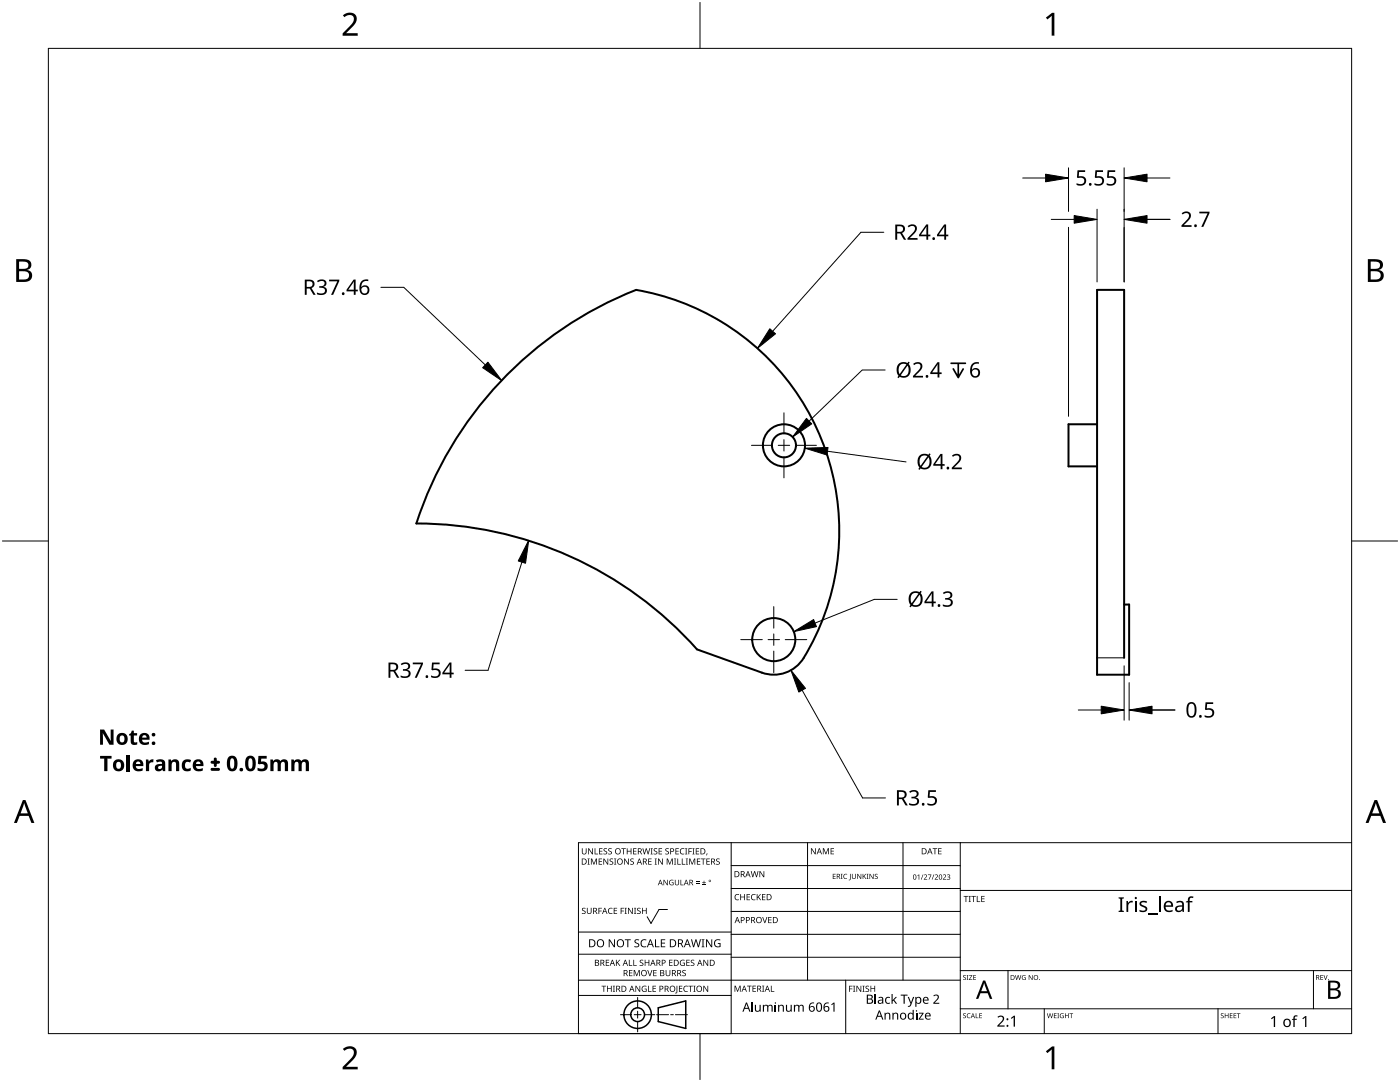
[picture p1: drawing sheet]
<svg xmlns="http://www.w3.org/2000/svg" width="279mm" height="216mm" viewBox="0 0 279 216" stroke-linecap="round" stroke-linejoin="round" font-family="sans-serif">
<g fill="none" stroke="#000" stroke-width=".4">
<path d="M101.7 74.3a75 75 0 0 1 25.3-16.5 48.7 48.7 0 0 1 32.8 74.3 7 7 0 0 1-7.7 2.1l-13-4.6a75 75 0 0 0-56-25.1 75 75 0 0 1 18.6-30.2zM218.9 84.7h-5.7v8.4h5.7M224.3 120.6h1v14h-6.4v-76.8h5.4v73.5"/>
<circle cx="156.5" cy="88.9" r="2.4"/>
<circle cx="156.5" cy="88.9" r="4.2"/>
<circle cx="154.4" cy="127.6" r="4.3"/>
</g>
<path d="M218.9 131.3h5.4" fill="none" stroke="#000" stroke-width=".2"/>
<path d="M9.7 9.7h260v196.5h-260z" fill="none" stroke="#000" stroke-width=".2"/>
<path d="M139.7 .5v9.2M.5 108h9.2M269.7 108h9.2M139.7 206.2v9.2" fill="none" stroke="#000" stroke-width=".2"/>
<g fill="#000">
<path d="M68.4 3.1a1.64 1.64 0 0 1 2.8 .4 2.52 2.52 0 0 1-1.2 2.2l-.9 .9h2.3v.5h-3v-.4l1.2-1.2a1.95 1.95 0 0 0 .9-2.2 1.23 1.23 0 0 0-1.8 .1zM208.7 3.5l1.3-.9h.4v4.5h-.5v-4l-.9 .8zM68.4 209.3a1.64 1.64 0 0 1 2.8 .4 2.52 2.52 0 0 1-1.2 2.2l-.9 1h2.3v.5h-3v-.5l1.2-1.2a1.95 1.95 0 0 0 .9-2.1 1.23 1.23 0 0 0-1.8 .1zM208.7 209.8l1.3-1h.4v4.6h-.5v-4l-.9 .7z"/>
<path d="M3.2 51.7h1.3a1.28 1.28 0 0 1 1.7 1.3 1.04 1.04 0 0 1-.8 .9 1.23 1.23 0 0 1 1 1.5 1.23 1.23 0 0 1-1.6 .9h-1.6zM3.8 54.1v1.7h.9a.86 .86 0 0 0 1.1-.9 .86 .86 0 0 0-1.1-.8zM3.8 52.2v1.4h.8a.78 .78 0 0 0 1.1-.7 .78 .78 0 0 0-1.1-.7z"/>
<path d="M273 51.7h1.3a1.28 1.28 0 0 1 1.7 1.3 1.04 1.04 0 0 1-.9 .9 1.23 1.23 0 0 1 1 1.5 1.23 1.23 0 0 1-1.5 .9h-1.6zM273.6 54.1v1.7h.9a.86 .86 0 0 0 1.1-.9 .86 .86 0 0 0-1.2-.8zM273.6 52.2v1.4h.8a.78 .78 0 0 0 1-.7 .78 .78 0 0 0-1.1-.7z"/>
<path d="M4.6 159.6h.5l1.8 4.6h-.6l-.6-1.4h-1.8l-.5 1.4h-.6zM4.8 160.2l-.7 2.1h1.4z"/>
<path d="M274.3 159.6h.5l1.8 4.6h-.6l-.5-1.4h-1.8l-.6 1.4h-.6zM274.6 160.2l-.7 2.1h1.4z"/>
</g>
<g fill="none" stroke="#000" stroke-width=".2">
<path d="M145.9 168.1v38.1h-30.5v-38.1h154.3M145.9 172.7h45.7M145.9 177.3h45.7M161.2 168.1v27.5M180.2 168.1v27.5M191.6 168.1v38.1M191.6 177.7h78.1M115.4 198.6h30.5M115.4 195.6h76.2M115.4 190.4h30.5M115.4 186h30.5M127.3 199v2.1"/>
<path d="M133.2 181.5h-1.7l-1.6 2.8-.7-1.4M145.9 181.9h45.7M145.9 186.4h45.7M145.9 191h45.7M168.8 195.6v10.6M191.6 193.7h78.1M201.2 193.7v7.6M262.1 193.7v7.6M123.8 202.5h2.1M126.6 202.5h1.3M127.3 201.8v1.4M127.3 203.8v2.1"/>
<path d="M128.6 202.5h2.1M131 202.5h2.4M133.8 202.5h.6M134.8 202.5h2.4M191.6 201.3h78.1M208.4 201.3v4.9M243.1 201.3v4.9"/>
</g>
<g fill="#000">
<path d="M116.1 169.3h.2v.8a.32 .32 0 0 0 .3 .3 .32 .32 0 0 0 .3-.3v-.8h.2v.8a.47 .47 0 0 1-.5 .4 .47 .47 0 0 1-.5-.5zM117.3 171.3h.4l-.1 .1v1l.1 .1h-.4l.1-.1v-1zM117.4 169.3h.2l.6 1v-1h.1v1.2h-.1l-.7-1v1h-.1zM117.9 171.3h.3l.3 1 .4-1h.2v1.2h-.1v-1l-.4 1h-.1l-.4-1v1h-.2zM118.7 169.3h.1v1h.6v.2h-.7zM119.5 171.3h.7v.1h-.6v.4h.5v.2h-.5v.4h.6v.1h-.7zM119.6 169.3h.6v.1h-.5v.4h.5v.1h-.5v.4h.5v.2h-.6zM120.5 169.4l.4-.1h.3l-.1 .1a.25 .25 0 0 0-.4-.1 .25 .25 0 0 0 0 .4 .4 .4 0 0 1 .5 .3 .4 .4 0 0 1-.3 .5 .4 .4 0 0 1-.5-.2h.2a.27 .27 0 0 0 .4-.1 .27 .27 0 0 0-.3-.3l-.2-.2zM120.4 171.3h.2l.6 1v-1h.2v1.2h-.2l-.6-1v1h-.2zM121.4 169.4l.5-.1h.2v.1a.25 .25 0 0 0-.4-.1 .25 .25 0 0 0 0 .4 .4 .4 0 0 1 .4 .3 .4 .4 0 0 1-.2 .5 .4 .4 0 0 1-.5-.2h.1a.27 .27 0 0 0 .5-.1 .27 .27 0 0 0-.4-.3l-.2-.2zM121.7 171.4l.4-.1 .3 .1-.1 .1a.25 .25 0 0 0-.4-.1 .25 .25 0 0 0 0 .4 .4 .4 0 0 1 .5 .3 .4 .4 0 0 1-.3 .5 .4 .4 0 0 1-.5-.3l.2 .1a.27 .27 0 0 0 .4-.2 .27 .27 0 0 0-.3-.3l-.2-.2zM122.5 171.3h.5l-.2 .1v1l.2 .1h-.5l.2-.1v-1z"/>
<path d="M124 169.3h.9v.1h-.4v1.1h-.1v-1.1h-.4zM124.6 171.3h.1l.7 1v-1h.1v1.2h-.2l-.6-1v1h-.1zM125.1 169.3h.1v.5h.7v-.5h.1v1.2h-.1v-.6h-.7v.6h-.1zM125.8 171.4l.5-.1 .2 .1v.1a.25 .25 0 0 0-.4-.1 .25 .25 0 0 0 0 .4 .4 .4 0 0 1 .4 .3 .4 .4 0 0 1-.2 .5 .4 .4 0 0 1-.5-.3l.1 .1a.27 .27 0 0 0 .5-.2 .27 .27 0 0 0-.4-.3l-.2-.2zM126.4 169.3h.6v.1h-.5v.4h.5v.1h-.5v.4h.5v.2h-.6zM128.2 169.3h.2l.2 1 .3-1h.2l.2 1 .3-1h.1l-.3 1.2h-.1l-.3-1.1-.3 1.1h-.2zM129.4 171.3h.6v.1h-.5v.4h.5v.2h-.5v.4h.5v.1h-.6zM129.8 169.3h.5l-.2 .1v1l.2 .1h-.5l.2-.1v-1zM130.7 171.3h.4l-.1 .1v1l.1 .1h-.4l.1-.1v-1zM130.5 169.4l.4-.1h.3l-.1 .1a.25 .25 0 0 0-.4-.1 .25 .25 0 0 0 0 .4 .4 .4 0 0 1 .5 .3 .4 .4 0 0 1-.3 .5 .4 .4 0 0 1-.5-.2h.2a.27 .27 0 0 0 .4-.1 .27 .27 0 0 0-.3-.3l-.2-.2zM131.4 169.3h.7v.1h-.5v.4h.5v.1h-.5v.4h.5v.2h-.7zM131.3 171.3h.2l.7 1-.1-1h.2v1.2h-.2l-.6-1v1h-.2z"/>
<path d="M132.4 175.6h.2l.6 .9v-.9h.1v1h-.2l-.6-.9v.9h-.1zM132.8 169.4l.4-.1h.3l-.1 .1a.25 .25 0 0 0-.3-.1 .25 .25 0 0 0 0 .4 .4 .4 0 0 1 .4 .3 .4 .4 0 0 1-.3 .5 .4 .4 0 0 1-.4-.2h.1a.27 .27 0 0 0 .5-.1 .27 .27 0 0 0-.4-.3l-.2-.2zM133.1 171.3h.2l.4 1 .4-1h.2v1.2h-.2v-1l-.4 1h-.1l-.4-1v1h-.1zM133.7 175.7l.5-.2 .2 .1v.1a.45 .45 0 0 0-.7 .4 .45 .45 0 0 0 .6 .4v-.3h-.2v-.1h.3v.5a.6 .6 0 0 1-.8-.1 .6 .6 0 0 1 .1-.8zM134.5 171.3h.4l-.1 .1v1l.1 .1h-.4l.2-.1v-1zM135.2 171.3h.1v1.1h.6v.1h-.7zM134.8 169.3h.7v.1h-.6v.4h.5v.1h-.5v.4h.6v.2h-.7zM134.7 175.6h.1v.7a.28 .28 0 0 0 .3 .2 .28 .28 0 0 0 .3-.2v-.7h.1v.7a.42 .42 0 0 1-.4 .4 .42 .42 0 0 1-.4-.4zM135.8 175.6h.1v.9h.5v.1h-.6zM136.1 171.3h.1v1.1h.6v.1h-.7zM135.8 169.4l.5-.2 .3 .1-.1 .1a.49 .49 0 0 0-.7 .5 .49 .49 0 0 0 .8 .4 .52 .52 0 0 1-.7 .1 .52 .52 0 0 1-.2-.6zM136.7 169.3h.5l-.2 .1v1l.2 .1h-.5l.2-.1v-1z"/>
<path d="M136.9 171.3h.4l-.1 .1v1l.1 .1h-.4l.1-.1v-1zM137.4 169.3h.7v.1h-.6v.4h.5v.2h-.5v.5h-.1zM137.5 171.3h.3l.3 1 .4-1h.3v1.2h-.2v-1l-.4 1h-.1l-.4-1v1h-.2zM138.2 169.3h.4l-.1 .1v1l.1 .1h-.4l.1-.1v-1zM138.9 176.2h.7v.1h-.7zM138.9 175.9h.7v.1h-.7zM138.9 169.3h.6v.1h-.5v.4h.5v.1h-.5v.4h.5v.2h-.6zM139.1 171.3h.7v.1h-.6v.4h.5v.2h-.5v.4h.6v.1h-.7zM140.1 176.5h.8v.1h-.8zM139.9 171.3h.9v.1h-.4v1.1h-.1v-1.1h-.4zM140.4 175.7h.2v.3h.3v.2h-.3v.3h-.2v-.3h-.3v-.2h.3zM141 170.3h.2l-.3 .4z"/>
<path d="M141 171.3h.7v.1h-.6v.4h.5v.2h-.5v.4h.6v.1h-.7zM143 171.4l.4-.1 .2 .1v.1a.25 .25 0 0 0-.4-.1 .25 .25 0 0 0 0 .4 .4 .4 0 0 1 .5 .3 .4 .4 0 0 1-.3 .5 .4 .4 0 0 1-.5-.3l.2 .1a.27 .27 0 0 0 .4-.2 .27 .27 0 0 0-.3-.3l-.3-.2zM146.8 178.6l.4-.2 .3 .1v.1a.49 .49 0 0 0-.7 .4 .49 .49 0 0 0 .7 .5 .52 .52 0 0 1-.7 0 .52 .52 0 0 1-.2-.6zM147.7 178.4h.2v.5h.6v-.5h.2v1.2h-.2v-.5h-.6v.5h-.2zM149 178.4h.7v.1h-.5v.4h.4v.2h-.4v.4h.5v.1h-.7zM150 178.6l.5-.2 .3 .1-.1 .1a.49 .49 0 0 0-.7 .4 .49 .49 0 0 0 .8 .5 .52 .52 0 0 1-.7 0 .52 .52 0 0 1-.2-.6zM149.8 173.8h.2l.2 1.1 .3-1.1h.2l.3 1.1 .2-1.1h.2l-.3 1.2h-.2l-.3-1-.3 1h-.1zM151 178.4h.2v.6l.5-.6h.2l-.5 .5 .5 .7h-.2l-.4-.6-.1 .6h-.2zM151.6 173.8h.1l.7 1v-1h.1v1.2h-.2l-.6-1v1h-.1zM152.1 178.4h.7v.1h-.6v.4h.5v.2h-.5v.4h.6v.1h-.7zM161.8 169.3h.2l.7 1v-1h.1v1.2h-.2l-.6-1v1h-.2zM164.2 169.3h.2l.4 .9 .4-.9h.2v1.2h-.1v-1.1l-.4 1.1h-.1l-.4-1.1v1.1h-.2z"/>
<path d="M165.8 169.3h.6v.1h-.5v.4h.5v.1h-.5v.4h.5v.2h-.6zM166.2 174.4h.6v.1h-.5v.3h.4v.1h-.4v.4h.5v.1h-.6zM167.8 174.4h.4l-.2 .1v.8l.2 .1h-.4l.1-.1v-.8zM168.4 174.5l.5-.1h.2l-.1 .1a.41 .41 0 0 0-.6 .4 .41 .41 0 0 0 .6 .3 .48 .48 0 0 1-.6 0 .48 .48 0 0 1 0-.7zM169.6 174.4h.2v1l-.4 .3v-.2l.2-.1zM170 174.4h.1v.6a.26 .26 0 0 0 .3 .3 .26 .26 0 0 0 .3-.3v-.6h.1v.6a.39 .39 0 0 1-.4 .4 .39 .39 0 0 1-.4-.4zM171.1 174.4h.1l.6 .8v-.8h.1v1h-.2l-.5-.9v.9h-.1zM172.2 174.4h.1v.5l.6-.5-.4 .4 .4 .6h-.1l-.4-.5-.1 .5h-.1zM173 174.4h.3l-.1 .1v.8l.1 .1h-.3l.1-.1v-.8zM173.5 174.4h.2l.5 .8v-.8h.1v1h-.1l-.6-.9v.9h-.1zM174.6 174.5l.4-.1h.2l-.1 .1a.24 .24 0 0 0-.3-.1 .24 .24 0 0 0-.1 .3 .24 .24 0 0 0 .3 .2 .33 .33 0 0 1 .1 .5 .33 .33 0 0 1-.5 0v-.1a.26 .26 0 0 0 .4 0 .26 .26 0 0 0 0-.3 .26 .26 0 0 0-.3-.1zM183.1 174.7l.4-.2v1h-.2v-.9l-.2 .2z"/>
<path d="M184.2 174.5h.1l-.4 1h-.1zM184.4 174.6a.37 .37 0 0 1 .6 0 .37 .37 0 0 1-.3 .6l-.2 .2h.5v.1h-.6l.2-.4a.27 .27 0 0 0 .3-.3 .27 .27 0 0 0-.4-.2zM185.2 174.5h.7l-.4 1h-.2l.4-.9h-.5zM186.3 174.5h.2l-.4 1h-.1zM186.1 169.3h.9v.1h-.3v1.1h-.2v-1.1h-.4zM186.5 174.6a.37 .37 0 0 1 .6 0 .37 .37 0 0 1-.2 .6l-.2 .2h.5v.1h-.7l.3-.4a.27 .27 0 0 0 .3-.3 .27 .27 0 0 0-.4-.2zM187.2 169.3h.7v.1h-.5v.4h.5v.1h-.5v.4h.5v.2h-.7zM188.2 174.6a.37 .37 0 0 1 .6 0 .37 .37 0 0 1-.3 .6l-.2 .2h.5v.1h-.6l.2-.4a.27 .27 0 0 0 .3-.3 .27 .27 0 0 0-.4-.2zM189 174.6a.32 .32 0 0 1 .5-.1 .32 .32 0 0 1 0 .5h-.1a.32 .32 0 0 1 .2 .4 .32 .32 0 0 1-.5 .1l-.1-.1a.26 .26 0 0 0 .4 .1 .26 .26 0 0 0 0-.4l-.3-.2a.23 .23 0 0 0 .4 0 .23 .23 0 0 0-.1-.4 .23 .23 0 0 0-.3 .2zM192.3 178.8h.9v.1h-.3v1.1h-.2v-1.1h-.4zM193.3 178.8h.5l-.2 .1v1l.2 .1h-.5l.2-.1v-1zM193.8 178.8h1v.1h-.4v1.1h-.2v-1.1h-.4z"/>
<path d="M194.9 178.8h.2v1.1h.5v.1h-.7zM195.8 178.8h.7v.1h-.5v.4h.5v.1h-.5v.5h.5v.1h-.7zM224.8 179.8h.3l.1 .4 .3-.4h.6l-.1 .3h-.4l-.4 .3v1.6h-.4zM116.2 181.3l.4-.2 .3 .1-.1 .1a.25 .25 0 0 0-.4-.1 .25 .25 0 0 0 0 .4 .4 .4 0 0 1 .5 .3 .4 .4 0 0 1-.3 .5 .4 .4 0 0 1-.5-.2h.2a.27 .27 0 0 0 .4-.1 .27 .27 0 0 0-.3-.3l-.2-.2zM117.1 181.1h.2v.8a.32 .32 0 0 0 .3 .3 .32 .32 0 0 0 .3-.3v-.8h.2v.8a.47 .47 0 0 1-.5 .5 .47 .47 0 0 1-.5-.5zM119.4 181.1h.7v.2h-.5v.4h.5v.1h-.5v.6h-.2zM120 196.7h1v.1h-.4v1.1h-.2v-1.1h-.4zM120.9 191.5h.7v.1h-.6v.4h.5v.2h-.5v.4h.6v.1h-.7zM121.5 181.3l.4-.2 .4 .1-.1 .1a.49 .49 0 0 0-.7 .5 .49 .49 0 0 0 .7 .4 .52 .52 0 0 1-.6 .1 .52 .52 0 0 1-.3-.6zM121.1 196.7h.2v.5h.6v-.5h.2v1.2h-.2v-.6h-.6v.6h-.2zM121.5 187.4h.2l.9 1.3v-1.3h.1v1.6h-.2l-.8-1.3v1.3h-.2zM122.3 196.7h.4l-.1 .1v1l.1 .1h-.4l.2-.1v-1z"/>
<path d="M122.5 181.1h.7v.2h-.6v.4h.5v.1h-.5v.4h.6v.2h-.7zM122.9 191.5h.2v.6l.5-.6h.2l-.5 .5 .5 .7h-.2l-.4-.6-.1 .6h-.2zM123.9 181.1h.6v.2h-.5v.4h.5v.1h-.5v.6h-.1zM124.7 181.1h.4l-.2 .2v.9l.2 .2h-.4l.1-.2v-.9zM124.7 187.4h1.2v.2h-.5v1.4h-.2v-1.4h-.5zM125.5 191.5h.2v1.1h.5v.1h-.7zM125.5 193.6h.7v.1h-.5v.4h.5v.1h-.5v.4h.5v.2h-.7zM125.3 181.1h.2l.7 1.1-.1-1.1h.2v1.3h-.2l-.6-1v1h-.2zM126.4 191.5h.1v1.1h.6v.1h-.7zM126.5 181.1h.5l-.2 .2v.9l.2 .2h-.5l.2-.2v-.9zM126.5 193.6h.2l.4 1 .4-1h.2v1.2h-.2v-1.1l-.4 1.1h-.1l-.4-1.1v1.1h-.1zM126.7 187.6l.3-.2 .6 .1-.2 .1a.33 .33 0 0 0-.6 .2 .33 .33 0 0 0 .4 .4 .47 .47 0 0 1 .4 .6 .47 .47 0 0 1-.7 .2h-.3v-.2h.2a.35 .35 0 0 0 .6-.2 .35 .35 0 0 0-.5-.4l-.3-.2z"/>
<path d="M126.8 196.7h.2l.6 1v-1h.2v1.2h-.2l-.7-1 .1 1h-.2zM127.2 181.3l.4-.2 .3 .1-.1 .1a.25 .25 0 0 0-.4-.1 .25 .25 0 0 0 0 .4 .4 .4 0 0 1 .5 .3 .4 .4 0 0 1-.3 .5 .4 .4 0 0 1-.5-.2h.2a.27 .27 0 0 0 .4-.1 .27 .27 0 0 0-.3-.3l-.2-.2zM127.7 191.6l.4-.1 .3 .1-.1 .1a.25 .25 0 0 0-.3-.1 .25 .25 0 0 0 0 .4 .4 .4 0 0 1 .4 .3 .4 .4 0 0 1-.3 .5 .4 .4 0 0 1-.4-.3l.1 .1a.27 .27 0 0 0 .5-.2 .27 .27 0 0 0-.4-.3l-.2-.2zM128 187.6l.6-.2 .4 .1-.1 .2a.63 .63 0 0 0-.9 .5 .63 .63 0 0 0 1 .6v.2a.83 .83 0 0 1-1.1-.3 .83 .83 0 0 1 .1-1.1zM128.2 196.8l.6-.1 .2 .1v.1a.5 .5 0 0 0-.8 .4 .5 .5 0 0 0 .7 .5v-.4h-.3v-.1h.4v.6a.66 .66 0 0 1-.8-.2 .66 .66 0 0 1 0-.9zM128.1 181.1h.2v.6h.6v-.6h.2v1.3h-.2v-.6h-.6v.6h-.2zM129.2 193.6h.1l.4 1 .3-1h.2l-.4 1.2h-.2zM129.3 196.7h.2v1.1h.5v.1h-.7zM128.7 191.5h.1v.5h.6v-.5h.2v1.2h-.2v-.5h-.6v.5h-.1zM130.7 187.4h.2v1.4h.7v.2h-.9zM130.2 196.7h.7v.1h-.5v.4h.5v.1h-.5v.5h.5v.1h-.7zM130.4 193.6h.6v.1h-.5v.4h.5v.1h-.5v.4h.5v.2h-.6z"/>
<path d="M131.9 187.4h.9v.2h-.7v.5h.6v.2h-.6v.5h.7v.2h-.9zM132.8 193.6h.2v.7a.32 .32 0 0 0 .3 .4 .32 .32 0 0 0 .3-.4v-.7h.2v.7a.47 .47 0 0 1-.5 .5 .47 .47 0 0 1-.5-.5zM133.5 191.5h.7v.1h-.5v.4h.5v.2h-.5v.4h.5v.1h-.7zM135 196.7h.2v1.3l-.1 .2h-.3l-.1-.1 .3-.2zM135.5 196.7h.7v.1h-.5v.4h.4v.1h-.4v.5h.5v.1h-.7zM135.8 191.7l.5-.2 .4 .1-.1 .1a.5 .5 0 0 0-.8 .4 .5 .5 0 0 0 .7 .5v-.4h-.2v-.1h.4v.6a.66 .66 0 0 1-.9-.1 .66 .66 0 0 1 0-.9zM136.2 193.7l.4-.2 .3 .1-.1 .1a.25 .25 0 0 0-.4-.1 .25 .25 0 0 0 0 .4 .4 .4 0 0 1 .5 .3 .4 .4 0 0 1-.3 .5 .4 .4 0 0 1-.5-.2h.2a.27 .27 0 0 0 .5-.1 .27 .27 0 0 0-.4-.3l-.2-.2zM136.5 196.8l.5-.1 .3 .1-.1 .1a.49 .49 0 0 0-.7 .4 .49 .49 0 0 0 .8 .4 .52 .52 0 0 1-.7 .1 .52 .52 0 0 1-.2-.6zM137 191.5h.6v.1h-.5v.4h.5v.2h-.5v.4h.5v.1h-.6zM137.4 196.7h.9v.1h-.4v1.1h-.1v-1.1h-.4zM137.9 191.6l.4-.1 .3 .1-.1 .1a.25 .25 0 0 0-.4-.1 .25 .25 0 0 0 0 .4 .4 .4 0 0 1 .5 .3 .4 .4 0 0 1-.3 .5 .4 .4 0 0 1-.5-.3l.2 .1a.27 .27 0 0 0 .4-.2 .27 .27 0 0 0-.3-.3l-.2-.2zM138.4 196.7h.4l-.1 .1v1l.1 .1h-.4l.1-.1v-1z"/>
<path d="M137.9 187.4h.2l.3 1.4 .4-1.4h.2l.4 1.4 .3-1.4h.2l-.4 1.6h-.2l-.4-1.3-.4 1.3h-.2zM140 187.4h.6l-.2 .2v1.3l.2 .1h-.6l.2-.1v-1.3zM140.4 196.7h.1l.7 1v-1h.1v1.2h-.1l-.7-1v1h-.1zM140.4 191.5h.2l.6 1v-1h.1v1.2h-.1l-.7-1v1h-.1zM140.9 187.4h.2l.9 1.3v-1.3h.1v1.6h-.2l-.8-1.3v1.3h-.2zM142.7 187.6l.7-.2 .4 .1-.1 .2a.65 .65 0 0 0-1 .5 .65 .65 0 0 0 .9 .6v-.4h-.3v-.2h.5v.7a.86 .86 0 0 1-1.1-.1 .86 .86 0 0 1 0-1.2zM146.6 196.7h.2l.4 1 .4-1h.2v1.2h-.1v-1.1l-.4 1.1h-.2l-.4-1.1v1.1h-.1zM149.1 196.7h.9v.1h-.4v1.1h-.1v-1.1h-.4zM150.2 196.7h.7v.1h-.6v.4h.5v.1h-.5v.5h.6v.1h-.7zM152.1 183h.2l.3 1 .4-1h.1l-.4 1.2h-.1zM152.1 196.7h.4l-.1 .1v1l.1 .1h-.4l.1-.1v-1zM153.8 196.7h.2v1.1h.5v.1h-.7z"/>
<path d="M153.3 183h.7v.1h-.5v.4h.5v.1h-.5v.5h.5v.1h-.7zM169.5 196.7h.6v.1h-.5v.5h.5v.1h-.5v.5h-.1zM170.2 196.7h.5l-.2 .1v1l.2 .1h-.5l.2-.1v-1zM170.9 196.7h.2l.6 1v-1h.2v1.2h-.2l-.6-1v1h-.2zM172.1 196.7h.5l-.2 .1v1l.2 .1h-.5l.2-.1v-1zM172.8 196.8l.4-.1h.2v.2a.25 .25 0 0 0-.4-.1 .25 .25 0 0 0 0 .4 .4 .4 0 0 1 .5 .3 .4 .4 0 0 1-.3 .4 .4 .4 0 0 1-.5-.2l.2 .1a.27 .27 0 0 0 .4-.2 .27 .27 0 0 0-.3-.3l-.3-.2zM173.7 196.7h.2v.5h.6v-.5h.2v1.2h-.2v-.6h-.6v.6h-.2zM177.9 198.4h.2v1.2l.6-.7h.3l-.5 .6 .5 .8h-.2l-.5-.6-.2 .1v.5h-.2zM181.2 198.9h.2l.4 1.2 .4-1.2h.3l-.8 1.8a.3 .3 0 0 1-.3 .2 .3 .3 0 0 1-.2-.2h.3l.2-.4zM192.2 194.7l.4-.1h.2l-.1 .1a.24 .24 0 0 0-.3 0 .24 .24 0 0 0-.1 .3 .24 .24 0 0 0 .4 .1 .31 .31 0 0 1 0 .4 .31 .31 0 0 1-.5-.1 .24 .24 0 0 0 .3 .1 .24 .24 0 0 0 .1-.3l-.4-.3zM192.9 194.6h.4l-.1 .1v.7l.1 .1h-.4l.1-.1v-.7zM193.4 194.6h.6l-.5 .8h.6v.1h-.7l.5-.8h-.5z"/>
<path d="M194.2 194.6h.6v.1h-.4v.3h.4v.1h-.4v.3h.4v.1h-.6zM202.6 194.6h.1l.2 .8 .2-.8h.2l.2 .8 .2-.8h.1l-.2 .9h-.2l-.2-.8-.2 .8h-.2zM204 194.7l.4-.1h.3l-.1 .1a.4 .4 0 0 0-.6 .4 .4 .4 0 0 0 .6 .3v-.3l-.2-.1h.3v.5a.53 .53 0 0 1-.7-.1 .53 .53 0 0 1 0-.7zM205.3 194.6h.1l.6 .8v-.8h.1v.9h-.2l-.5-.8v.8h-.1zM223.2 179.1h1.1v.2h-.4v2.4l.4 .1v.2h-1.1v-.2l.4-.1v-2.4h-.4zM227.5 180a1.29 1.29 0 0 1 1.4-.1l-.1 .3-.5-.2a.35 .35 0 0 0-.5 .2 .35 .35 0 0 0 .3 .4l.2 .1a.66 .66 0 0 1 .7 .8 .66 .66 0 0 1-.9 .5l-.7-.1v-.4l.7 .2 .5-.1v-.4l-.5-.2a.65 .65 0 0 1-.6-1zM229.1 182.3h1.9v.3h-1.9zM237.2 179l.8-.1h.2l-.1 .3a.46 .46 0 0 0-.6 0 .46 .46 0 0 0-.1 .6h.6v.3h-.6v1.9h-.3v-1.9h-.4v-.2l.4-.1zM263.5 194.6h.6v.1h-.5v.3h.4v.1h-.4v.3h.5v.1h-.6zM264.1 194.6h.2l.2 .8 .3-.8h.2l-.4 .9h-.1zM150 199.9h.2v2h-.2zM150.7 200.5h.2v.9a.37 .37 0 0 0 .4 .3 .37 .37 0 0 0 .3-.5v-.7h.2v1.4h-.2v-.2a.53 .53 0 0 1-.6 .2 .53 .53 0 0 1-.3-.5z"/>
<path d="M152.2 200.5h.2l.1 .2a.52 .52 0 0 1 .8 0 .49 .49 0 0 1 .6-.2 .49 .49 0 0 1 .3 .5v.9h-.2v-.9a.33 .33 0 0 0-.4-.3 .33 .33 0 0 0-.3 .4v.8h-.2v-.9a.34 .34 0 0 0-.4-.3 .34 .34 0 0 0-.2 .5v.7h-.3zM154.6 200.5h.3v1.4h-.3zM155.3 200.5h.2v.2a.52 .52 0 0 1 .6-.2 .52 .52 0 0 1 .3 .5v.9h-.2v-.9a.37 .37 0 0 0-.4-.3 .37 .37 0 0 0-.3 .5v.7h-.2zM156.9 200.5h.2v.9a.37 .37 0 0 0 .4 .3 .37 .37 0 0 0 .3-.5v-.7h.2v1.4h-.2v-.2a.53 .53 0 0 1-.6 .2 .53 .53 0 0 1-.3-.5zM158.4 200.5h.2l.1 .2a.52 .52 0 0 1 .8 0 .49 .49 0 0 1 .6-.2 .49 .49 0 0 1 .3 .5v.9h-.2v-.9a.34 .34 0 0 0-.4-.3 .34 .34 0 0 0-.3 .4v.8h-.2v-.9a.34 .34 0 0 0-.4-.3 .34 .34 0 0 0-.2 .5v.7h-.3zM165.9 200.4l.7-.4v1.9h-.3v-1.6l-.3 .3zM174.6 198.4h.2v1.9h-.2zM176.8 199l.6-.1 .2 .1v.2a.5 .5 0 0 0-.7 .4 .5 .5 0 0 0 .7 .4 .45 .45 0 0 1-.4 .3 .45 .45 0 0 1-.4-.2 .9 .9 0 0 1 0-1.1zM176.5 202.1h.2v.2a.52 .52 0 0 1 .6-.2 .52 .52 0 0 1 .4 .5v.8h-.2v-.8a.37 .37 0 0 0-.5-.4 .37 .37 0 0 0-.2 .5v.7h-.3zM178.1 202.1h.2v.2a.52 .52 0 0 1 .6-.2 .52 .52 0 0 1 .4 .5v.8h-.3v-.8a.37 .37 0 0 0-.4-.4 .37 .37 0 0 0-.3 .5v.7h-.2zM179.8 198.5h1.3v.2h-.5v1.6h-.3v-1.6h-.5zM182.8 202.1h.2v1.3h-.2z"/>
<path d="M183.4 202.1h.9l-.7 1.2h.7v.1h-1l.8-1.1h-.7zM186.3 198.7a.63 .63 0 0 1 1-.1 .63 .63 0 0 1-.3 1l-.5 .5h1v.2h-1.3v-.2l.7-.7a.43 .43 0 0 0 .2-.6 .43 .43 0 0 0-.7 0zM192.2 202.3l.4-.1h.2l-.1 .1a.24 .24 0 0 0-.3 0 .24 .24 0 0 0-.1 .3 .24 .24 0 0 0 .4 .1 .31 .31 0 0 1 0 .5 .31 .31 0 0 1-.5-.2 .24 .24 0 0 0 .3 .1 .24 .24 0 0 0 .1-.3l-.4-.2zM193.1 202.3l.3-.1h.3l-.1 .1a.39 .39 0 0 0-.5 .4 .39 .39 0 0 0 .5 .3 .46 .46 0 0 1-.6 0 .46 .46 0 0 1 .1-.7zM194.7 202.2h.1v.8h.5v.2h-.6zM195.4 202.2h.6v.1h-.4v.3h.4v.1h-.4v.4h.4v.1h-.6zM199.1 202.9a.76 .76 0 0 1 1.2 0 .76 .76 0 0 1-.3 1.1l-.6 .6h1.1v.3h-1.5v-.3l.8-.8a.52 .52 0 0 0 .3-.8 .52 .52 0 0 0-.9 .1zM201.7 203.1l.6-.4h.3v2.2h-.3v-1.9l-.4 .3zM209 202.2h.1l.2 .8 .2-.8h.1l.3 .8 .2-.8h.1l-.3 1h-.1l-.2-.9-.3 .9h-.1zM210.3 202.2h.6v.1h-.4v.3h.3v.1h-.3v.4h.4v.1h-.6zM211 202.2h.4l-.2 .1v.8l.2 .1h-.4l.1-.1v-.8zM211.6 202.3l.7-.1-.1 .1a.4 .4 0 0 0-.6 .4 .4 .4 0 0 0 .6 .3v-.2l-.2-.2h.3v.5a.53 .53 0 0 1-.7-.1 .53 .53 0 0 1 0-.7z"/>
<path d="M212.5 202.2h.2v.4h.5v-.4h.1v1h-.1v-.5h-.5v.5h-.2zM213.4 202.2h.8v.1h-.3v.9h-.2v-.9h-.3zM243.7 202.3l.3-.1h.2v.1a.24 .24 0 0 0-.3 0 .24 .24 0 0 0-.1 .3 .24 .24 0 0 0 .3 .1 .31 .31 0 0 1 0 .5 .31 .31 0 0 1-.5-.2 .24 .24 0 0 0 .4 .1 .24 .24 0 0 0 0-.3l-.3-.2zM244.4 202.2h.2v.4h.5v-.4h.1v1h-.1v-.5h-.5v.5h-.2zM245.4 202.2h.6v.1h-.4v.3h.4v.1h-.4v.4h.4v.1h-.6zM246.2 202.2h.5v.1h-.4v.3h.4v.1h-.4v.4h.4v.1h-.5zM246.8 202.2h.8v.1h-.3v.9h-.2v-.9h-.3zM253.7 203.2l.6-.5h.2v2.2h-.3v-1.9l-.4 .4zM258.2 202.7l.3-.1h.5l-.1 .3-.4-.1-.1 .2v.3h.4v.2h-.4v1.4h-.3v-1.4h-.3l.3-.2zM259.9 203.2l.6-.5h.2v2.2h-.2v-1.9l-.5 .4z"/>
<path d="M116.1 171.3h.4a.61 .61 0 0 1 .6 .6 .61 .61 0 0 1-.6 .6h-.4zM116.3 171.4v1h.1a.48 .48 0 0 0 .5-.5 .48 .48 0 0 0-.4-.5z"/>
<path d="M122.7 169.9a.61 .61 0 0 1 1.2 0 .61 .61 0 0 1-1.2 0zM122.9 169.9a.45 .45 0 0 0 .9 0 .45 .45 0 0 0-.9 0z"/>
<path d="M123.1 171.9a.61 .61 0 0 1 1.2 0 .61 .61 0 0 1-1.2 0zM123.3 171.9a.45 .45 0 0 0 .9 0 .45 .45 0 0 0-.9 0z"/>
<path d="M127.3 169.3h.3a.35 .35 0 0 1 .5 .2 .35 .35 0 0 1-.3 .4l.4 .6h-.2l-.3-.5h-.3v.5h-.1zM127.4 169.4v.4h.2a.23 .23 0 0 0 .3-.2 .23 .23 0 0 0-.3-.2z"/>
<path d="M127.5 171.3h.2l.4 1.2h-.1l-.2-.4h-.4l-.2 .4h-.1zM127.6 171.5l-.2 .5h.4z"/>
<path d="M128.3 171.3h.3a.35 .35 0 0 1 .5 .2 .35 .35 0 0 1-.3 .5l.4 .5h-.2l-.3-.5h-.2v.5h-.2zM128.5 171.4v.5h.1a.23 .23 0 0 0 .3-.2 .23 .23 0 0 0-.3-.3z"/>
<path d="M131.7 175.5h.1l.5 1.1h-.2l-.1-.3h-.4l-.2 .3h-.1zM131.8 175.7l-.2 .5h.3z"/>
<path d="M133.8 169.3h.3a.41 .41 0 0 1 .4 .5 .41 .41 0 0 1-.6 .2v.5h-.1zM133.9 169.4v.5a.29 .29 0 0 0 .5-.3 .29 .29 0 0 0-.5-.2z"/>
<path d="M136.9 175.5h.1l.4 1.1h-.1l-.1-.3h-.5l-.1 .3h-.1zM137 175.7l-.2 .5h.3z"/>
<path d="M137.6 175.6h.3a.31 .31 0 0 1 .4 .2 .31 .31 0 0 1-.2 .4l.3 .4h-.2l-.3-.4h-.2v.4h-.1zM137.7 175.7v.4h.2a.21 .21 0 0 0 .2-.2 .21 .21 0 0 0-.2-.2z"/>
<path d="M139.8 169.3h.4a.61 .61 0 0 1 .6 .6 .61 .61 0 0 1-.7 .6h-.3zM140 169.4v.9h.1a.48 .48 0 0 0 .5-.4 .48 .48 0 0 0-.4-.5z"/>
<path d="M141.4 175.8a.25 .25 0 0 1 .5 0 .25 .25 0 0 1-.5 0zM141.5 175.8a.15 .15 0 0 0 .3 0 .15 .15 0 0 0-.3 0z"/>
<path d="M141.9 171.3h.4a.35 .35 0 0 1 .4 .2 .35 .35 0 0 1-.2 .5l.3 .5h-.2l-.3-.5h-.2v.5h-.2zM142.1 171.4v.5h.2a.23 .23 0 0 0 .2-.2 .23 .23 0 0 0-.3-.3z"/>
<path d="M146.6 173.8h.4a.61 .61 0 0 1 .6 .6 .61 .61 0 0 1-.7 .6h-.3zM146.7 174v.9h.2a.48 .48 0 0 0 .5-.5 .48 .48 0 0 0-.5-.4z"/>
<path d="M147.8 173.8h.4a.35 .35 0 0 1 .4 .3 .35 .35 0 0 1-.2 .4l.3 .5h-.2l-.3-.5h-.2v.5h-.2zM148 174v.4h.2a.23 .23 0 0 0 .3-.2 .23 .23 0 0 0-.3-.2z"/>
<path d="M149.2 173.8h.1l.5 1.2h-.1l-.2-.3h-.5l-.1 .3h-.2zM149.3 174l-.2 .5h.4z"/>
<path d="M153 178.4h.4a.61 .61 0 0 1 .6 .6 .61 .61 0 0 1-.6 .6h-.4zM153.2 178.5v1h.1a.48 .48 0 0 0 .5-.5 .48 .48 0 0 0-.4-.5z"/>
<path d="M163.4 169.2h.2l.5 1.3h-.2l-.2-.4h-.4l-.2 .4h-.1zM163.5 169.4l-.2 .6h.4z"/>
<path d="M167 174.4h.3a.29 .29 0 0 1 .3 .2 .29 .29 0 0 1-.2 .3l.3 .5h-.1l-.3-.4h-.2v.4h-.1zM167.1 174.5v.4h.2a.2 .2 0 0 0 .2-.2 .2 .2 0 0 0-.2-.2z"/>
<path d="M182.3 174.6h.4l.2 .5a.38 .38 0 0 1-.5 .4 .38 .38 0 0 1-.2-.6zM182.4 174.6v.1a.39 .39 0 0 0-.1 .4 .39 .39 0 0 0 .4 .3 .4 .4 0 0 0 .1-.5 .4 .4 0 0 0-.4-.3z"/>
<path d="M184 169.3h.3a.61 .61 0 0 1 .6 .6 .61 .61 0 0 1-.6 .6h-.3zM184.1 169.4v.9h.2a.48 .48 0 0 0 .5-.4 .48 .48 0 0 0-.5-.5z"/>
<path d="M185.5 169.2h.1l.5 1.3h-.1l-.2-.4h-.5l-.1 .4h-.2zM185.6 169.4l-.2 .6h.4z"/>
<path d="M187.5 174.6h.4l.1 .5a.38 .38 0 0 1-.4 .4 .38 .38 0 0 1-.2-.6zM187.6 174.6l-.1 .1a.39 .39 0 0 0-.1 .4 .39 .39 0 0 0 .4 .3 .4 .4 0 0 0 .2-.5 .4 .4 0 0 0-.4-.3z"/>
<path d="M118.4 181.1h.3a.35 .35 0 0 1 .4 .3 .35 .35 0 0 1-.2 .4l.3 .6h-.1l-.3-.5h-.3v.5h-.1zM118.5 181.3v.4h.2a.23 .23 0 0 0 .3-.2 .23 .23 0 0 0-.3-.2z"/>
<path d="M118.7 191.5h.4a.31 .31 0 0 1 .4 .2 .31 .31 0 0 1-.2 .4 .33 .33 0 0 1 .3 .4 .33 .33 0 0 1-.4 .2h-.5zM118.9 192.2v.4h.2a.23 .23 0 0 0 .3-.2 .23 .23 0 0 0-.3-.2zM118.9 191.6v.4h.2a.21 .21 0 0 0 .3-.2 .21 .21 0 0 0-.3-.2z"/>
<path d="M117.6 187.4h.5a.79 .79 0 0 1 .7 .8 .79 .79 0 0 1-.8 .8h-.4zM117.8 187.6v1.2h.2a.62 .62 0 0 0 .6-.6 .62 .62 0 0 0-.6-.6z"/>
<path d="M119.8 191.5h.4a.35 .35 0 0 1 .4 .3 .35 .35 0 0 1-.2 .4l.3 .5h-.2l-.3-.5h-.2v.5h-.2zM120 191.6v.5h.2a.23 .23 0 0 0 .3-.2 .23 .23 0 0 0-.3-.3z"/>
<path d="M119.3 187.6a.77 .77 0 0 1 1.1 .1 .77 .77 0 0 1-.2 1.1 .77 .77 0 0 1-1-.2l-.1-.6zM119.5 187.7a.63 .63 0 0 0-.2 .8 .63 .63 0 0 0 .8 .3 .63 .63 0 0 0 .2-.9 .63 .63 0 0 0-.8-.2z"/>
<path d="M120.6 181.1h.2l.4 1.3h-.1l-.2-.4h-.4l-.2 .4h-.1zM120.7 181.3l-.2 .6h.4z"/>
<path d="M122.1 191.5h.2l.5 1.2h-.2l-.1-.3h-.5l-.2 .3h-.1zM122.2 191.7l-.2 .5h.4z"/>
<path d="M123 196.7h.3a.35 .35 0 0 1 .4 .2 .35 .35 0 0 1-.2 .5l.3 .5h-.1l-.3-.5h-.3v.5h-.1zM123.1 196.8v.5h.2a.23 .23 0 0 0 .3-.3 .23 .23 0 0 0-.3-.2z"/>
<path d="M123.3 187.6a.77 .77 0 0 1 1.1 .1 .77 .77 0 0 1-.2 1.1 .77 .77 0 0 1-1.1-.2v-.6zM123.5 187.7a.63 .63 0 0 0-.2 .8 .63 .63 0 0 0 .8 .3 .63 .63 0 0 0 .2-.9 .63 .63 0 0 0-.8-.2z"/>
<path d="M124.5 193.6h.3a.35 .35 0 0 1 .4 .2 .35 .35 0 0 1-.2 .4l.3 .6h-.1l-.3-.5h-.3v.5h-.1zM124.6 193.7v.4h.2a.23 .23 0 0 0 .3-.2 .23 .23 0 0 0-.3-.2z"/>
<path d="M124 196.7h.4a.61 .61 0 0 1 .6 .6 .61 .61 0 0 1-.6 .6h-.4zM124.2 196.8v1h.2a.48 .48 0 0 0 .5-.5 .48 .48 0 0 0-.5-.5z"/>
<path d="M124.7 191.5h.2l.4 1.2h-.1l-.2-.3h-.4l-.2 .3h-.1zM124.8 191.7l-.2 .5h.4z"/>
<path d="M126 196.7h.2l.4 1.2h-.1l-.2-.4h-.4l-.2 .4h-.1zM126.1 196.8l-.2 .6h.4z"/>
<path d="M127.9 194.2a.61 .61 0 0 1 1.2 0 .61 .61 0 0 1-1.2 0zM128.1 194.2a.45 .45 0 0 0 .9 0 .45 .45 0 0 0-.9 0z"/>
<path d="M129.7 187.4h.2l.6 1.6h-.2l-.2-.5h-.6l-.2 .5h-.2zM129.8 187.6l-.3 .7h.5z"/>
<path d="M130.2 191.5h.2l.4 1.2h-.1l-.2-.3h-.4l-.2 .3h-.1zM130.3 191.7l-.2 .5h.4z"/>
<path d="M131 191.5h.3a.35 .35 0 0 1 .5 .3 .35 .35 0 0 1-.3 .4l.4 .5h-.2l-.3-.5h-.2v.5h-.2zM131.2 191.6v.5h.1a.23 .23 0 0 0 .3-.2 .23 .23 0 0 0-.3-.3z"/>
<path d="M131.8 193.6h.3a.31 .31 0 0 1 .4 .1 .31 .31 0 0 1-.2 .4 .33 .33 0 0 1 .3 .4 .33 .33 0 0 1-.4 .3h-.4zM131.9 194.2v.4h.3a.23 .23 0 0 0 .2-.2 .23 .23 0 0 0-.3-.2zM131.9 193.7v.4h.2a.21 .21 0 0 0 .3-.2 .21 .21 0 0 0-.3-.2z"/>
<path d="M131.6 196.7h.3a.41 .41 0 0 1 .5 .5 .41 .41 0 0 1-.6 .2v.5h-.2zM131.8 196.8v.5a.29 .29 0 0 0 .4-.2 .29 .29 0 0 0-.4-.3z"/>
<path d="M132.6 196.7h.4a.35 .35 0 0 1 .4 .2 .35 .35 0 0 1-.2 .5l.3 .5h-.2l-.3-.5h-.2v.5h-.2zM132.8 196.8v.5h.2a.23 .23 0 0 0 .3-.3 .23 .23 0 0 0-.3-.2z"/>
<path d="M132.1 191.5h.3a.41 .41 0 0 1 .4 .5 .41 .41 0 0 1-.6 .3v.4h-.1zM132.2 191.6v.5a.29 .29 0 0 0 .5-.2 .29 .29 0 0 0-.5-.3z"/>
<path d="M134.1 193.6h.3a.35 .35 0 0 1 .5 .2 .35 .35 0 0 1-.3 .4l.4 .6h-.2l-.3-.5h-.2v.5h-.2zM134.3 193.7v.4h.1a.23 .23 0 0 0 .3-.2 .23 .23 0 0 0-.3-.2z"/>
<path d="M133.6 197.3a.61 .61 0 0 1 1.2 0 .61 .61 0 0 1-1.2 0zM133.8 197.3a.45 .45 0 0 0 .9 0 .45 .45 0 0 0-.9 0z"/>
<path d="M133.7 187.4h.5a.79 .79 0 0 1 .7 .8 .79 .79 0 0 1-.8 .8h-.4zM133.9 187.6v1.2h.2a.62 .62 0 0 0 .6-.6 .62 .62 0 0 0-.6-.6z"/>
<path d="M135.2 193.6h.3a.35 .35 0 0 1 .4 .2 .35 .35 0 0 1-.2 .4l.3 .6h-.2l-.2-.5h-.3v.5h-.1zM135.3 193.7v.4h.2a.23 .23 0 0 0 .3-.2 .23 .23 0 0 0-.3-.2z"/>
<path d="M134.5 191.5h.4a.61 .61 0 0 1 .6 .6 .61 .61 0 0 1-.7 .6h-.3zM134.6 191.6v1h.2a.48 .48 0 0 0 .5-.5 .48 .48 0 0 0-.5-.5z"/>
<path d="M135.3 187.4h.4a.45 .45 0 0 1 .6 .3 .45 .45 0 0 1-.3 .6l.4 .7h-.2l-.4-.6h-.3v.6h-.2zM135.5 187.6v.6h.2a.3 .3 0 0 0 .4-.3 .3 .3 0 0 0-.4-.3z"/>
<path d="M137.1 187.4h.2l.6 1.6h-.2l-.2-.5h-.7l-.1 .5h-.2zM137.2 187.6l-.3 .7h.5z"/>
<path d="M139.6 191.5h.1l.5 1.2h-.2l-.1-.3h-.5l-.1 .3h-.2zM139.7 191.7l-.2 .5h.4z"/>
<path d="M138.9 197.3a.61 .61 0 0 1 1.2 0 .61 .61 0 0 1-1.2 0zM139.1 197.3a.45 .45 0 0 0 .9 0 .45 .45 0 0 0-.9 0z"/>
<path d="M141.7 191.5h.3a.61 .61 0 0 1 .6 .6 .61 .61 0 0 1-.6 .6h-.3zM141.8 191.6v1h.2a.48 .48 0 0 0 .5-.5 .48 .48 0 0 0-.5-.5z"/>
<path d="M147.1 183h.1l.5 1.2h-.2l-.1-.4h-.5l-.2 .4h-.1zM147.1 183.1l-.2 .6h.4z"/>
<path d="M147.8 183h.4a.41 .41 0 0 1 .4 .5 .41 .41 0 0 1-.6 .2v.5h-.2zM148 183.1v.5a.29 .29 0 0 0 .5-.2 .29 .29 0 0 0-.5-.3z"/>
<path d="M148.5 196.7h.1l.5 1.2h-.2l-.1-.4h-.5l-.2 .4h-.1zM148.5 196.8l-.2 .6h.4z"/>
<path d="M148.9 183h.3a.41 .41 0 0 1 .4 .5 .41 .41 0 0 1-.6 .2v.5h-.1zM149 183.1v.5a.29 .29 0 0 0 .5-.2 .29 .29 0 0 0-.5-.3z"/>
<path d="M149.9 183h.3a.35 .35 0 0 1 .5 .2 .35 .35 0 0 1-.3 .5l.4 .5h-.2l-.3-.5h-.2v.5h-.2zM150.1 183.1v.5h.1a.23 .23 0 0 0 .3-.3 .23 .23 0 0 0-.3-.2z"/>
<path d="M151.1 196.7h.4a.35 .35 0 0 1 .4 .2 .35 .35 0 0 1-.2 .5l.3 .5h-.2l-.3-.5h-.2v.5h-.2zM151.3 196.8v.5h.2a.23 .23 0 0 0 .2-.3 .23 .23 0 0 0-.2-.2z"/>
<path d="M150.8 183.6a.61 .61 0 0 1 1.2 0 .61 .61 0 0 1-1.2 0zM151.1 183.6a.45 .45 0 0 0 .9 0 .45 .45 0 0 0-.9 0z"/>
<path d="M153.1 196.7h.1l.5 1.2h-.2l-.1-.4h-.5l-.2 .4h-.1zM153.1 196.8l-.2 .6h.4z"/>
<path d="M154.3 183h.3a.61 .61 0 0 1 .6 .6 .61 .61 0 0 1-.6 .6h-.3zM154.4 183.1v1h.2a.48 .48 0 0 0 .5-.5 .48 .48 0 0 0-.5-.5z"/>
<path d="M173 198.5h.5a.47 .47 0 0 1 .7 .2 .47 .47 0 0 1-.3 .6 .49 .49 0 0 1 .3 .6 .49 .49 0 0 1-.6 .4h-.6zM173.2 199.4v.7h.4a.34 .34 0 0 0 .4-.3 .34 .34 0 0 0-.4-.4zM173.2 198.7v.5h.4a.31 .31 0 0 0 .4-.3 .31 .31 0 0 0-.5-.2z"/>
<path d="M196.2 195.7h.4l1.4 3.6h-.4l-.5-1.1h-1.4l-.5 1.1h-.4zM196.4 196.1l-.6 1.7h1.2z"/>
<path d="M201.7 194.6h.3a.49 .49 0 0 1 .5 .5 .49 .49 0 0 1-.5 .4h-.3zM201.8 194.7v.7h.4l.1-.2v-.3z"/>
<path d="M206.2 195.1a.5 .5 0 0 1 1 0 .5 .5 0 0 1-1 0zM206.4 195.1a.36 .36 0 0 0 .7 0 .36 .36 0 0 0-.7 0z"/>
<path d="M232.5 180.1a.94 .94 0 0 1 1.2-.2 .94 .94 0 0 1 .4 1h-1.5a.83 .83 0 0 0 .5 .8 .83 .83 0 0 0 .9-.1v.3a1.19 1.19 0 0 1-1.5-.3 1.19 1.19 0 0 1 0-1.5zM232.8 180.2l-.2 .5h1.1a.54 .54 0 0 0-.3-.6 .54 .54 0 0 0-.6 .1z"/>
<path d="M234.7 179.9a.9 .9 0 0 1 1-.2 .9 .9 0 0 1 .6 .8v1.5h-.3l-.1-.3a.71 .71 0 0 1-1.1 .2 .71 .71 0 0 1 .1-1.1l1-.2a.51 .51 0 0 0-.2-.5 .51 .51 0 0 0-.6 0l-.2 .1zM235 181.1a.47 .47 0 0 0 .2 .7 .47 .47 0 0 0 .6-.3l.1-.6z"/>
<path d="M262.7 194.6h.2a.28 .28 0 0 1 .4 .1 .28 .28 0 0 1-.2 .4l.3 .4h-.2l-.2-.4h-.2v.4h-.1zM262.8 194.7v.3h.1a.19 .19 0 0 0 .3-.2 .19 .19 0 0 0-.3-.1z"/>
<path d="M265 195.7h1.1a.99 .99 0 0 1 1 .1 .99 .99 0 0 1 .3 1.1l-.2 .3-.4 .2a.99 .99 0 0 1 .8 1.2 .99 .99 0 0 1-1.3 .7h-1.3zM265.5 197.6v1.3h.7a.69 .69 0 0 0 .9-.7 .69 .69 0 0 0-.9-.6zM265.5 196.1v1.1h.7a.62 .62 0 0 0 .8-.6 .62 .62 0 0 0-.9-.5z"/>
<path d="M148.9 200h.2l.7 1.9h-.2l-.3-.6h-.7l-.2 .6h-.2zM149 200.3l-.3 .8h.6z"/>
<path d="M161.7 200.2l.3-.1a.31 .31 0 0 1 .5 .1l-.6 .1-.3 .6a.58 .58 0 0 1 .9 .2 .58 .58 0 0 1-.3 .8 .58 .58 0 0 1-.7-.5l-.1-.7zM161.6 201.3a.4 .4 0 0 0 .8 0 .4 .4 0 0 0-.8 0z"/>
<path d="M163.1 200.2a.66 .66 0 0 1 .8 0 .66 .66 0 0 1 .2 .8 .66 .66 0 0 1-.6 .9 .66 .66 0 0 1-.6-.9zM163.2 200.3a1 1 0 0 0 .3 1.4 .92 .92 0 0 0 0-1.5z"/>
<path d="M164.6 200.2l.3-.1a.31 .31 0 0 1 .5 .1l-.6 .1-.2 .6a.58 .58 0 0 1 .9 .2 .58 .58 0 0 1-.4 .8 .58 .58 0 0 1-.7-.5v-.7zM164.5 201.3a.4 .4 0 0 0 .8 0 .4 .4 0 0 0-.8 0z"/>
<path d="M175.4 201.6h.2l.7 1.8h-.2l-.2-.5h-.8l-.2 .5h-.2zM175.5 201.9l-.3 .8h.6z"/>
<path d="M175.3 199l.4-.1a.45 .45 0 0 1 .6 .5v.9h-.2v-.2a.46 .46 0 0 1-.6 .2 .46 .46 0 0 1-.3-.6 .46 .46 0 0 1 .6-.2h.3l-.1-.3h-.6zM175.5 199.7a.32 .32 0 0 0 .3 .5 .32 .32 0 0 0 .3-.5v-.1z"/>
<path d="M179.5 202.8a.7 .7 0 0 1 1.4 0 .7 .7 0 0 1-1.4 0zM180 202.3a.5 .5 0 0 0-.2 .7 .5 .5 0 0 0 .7 .2l.1-.4a.42 .42 0 0 0-.1-.5 .42 .42 0 0 0-.5 0z"/>
<path d="M181.4 202.2l.4-.1 .4 .2-.1-.8h.3v1.9h-.2l-.1-.1a.62 .62 0 0 1-.8 0 .62 .62 0 0 1-.1-.8zM181.5 202.3a.5 .5 0 0 0-.1 .7 .5 .5 0 0 0 .6 .2 .51 .51 0 0 0 .2-.7 .51 .51 0 0 0-.7-.2z"/>
<path d="M182.7 198.9h.2v.2a.63 .63 0 0 1 .8 .1 .63 .63 0 0 1 0 .8 .63 .63 0 0 1-.8 .1v.8h-.2zM183 199.2a.49 .49 0 0 0-.1 .7 .49 .49 0 0 0 .7 .1 .49 .49 0 0 0 .1-.7 .49 .49 0 0 0-.7-.1z"/>
<path d="M184.3 199.1a.59 .59 0 0 1 .8-.1 .59 .59 0 0 1 .2 .7h-.9a.52 .52 0 0 0 .3 .4 .52 .52 0 0 0 .6-.1v.2a.74 .74 0 0 1-1-.1 .74 .74 0 0 1 0-1zM184.5 199.2l-.1 .3h.7l-.2-.4z"/>
<path d="M184.7 202.3a.59 .59 0 0 1 .8-.2 .59 .59 0 0 1 .2 .7h-.9a.52 .52 0 0 0 .3 .5 .52 .52 0 0 0 .6-.1v.2a.74 .74 0 0 1-1-.2 .74 .74 0 0 1 0-.9zM184.9 202.3l-.1 .3h.7l-.2-.3z"/>
<path d="M194.1 202.2l.5 1-.3-.3h-.3l-.3 .3zM194.2 202.3l-.2 .4h.3z"/>
<path d="M256.3 203.5a.81 .81 0 0 1 1.2 .1 .81 .81 0 0 1-.2 1.1 .81 .81 0 0 1-1.1-.2l-.1-.6zM256.6 203.6a.6 .6 0 0 0-.2 .8 .6 .6 0 0 0 .8 .2l.1-.2a.56 .56 0 0 0 0-.7 .56 .56 0 0 0-.7-.1z"/>
<circle cx="226.7" cy="179.2" r=".22"/>
<circle cx="207.5" cy="195.5" r=".09"/>
<circle cx="265.1" cy="195.5" r=".09"/>
<circle cx="154.8" cy="200.1" r=".14"/>
<circle cx="182.9" cy="201.7" r=".14"/>
<circle cx="201.1" cy="204.7" r=".2"/>
<circle cx="201.1" cy="203.4" r=".2"/>
</g>
<g fill="none" stroke="#000" stroke-width=".3">
<path d="M131.4 201.1l5.5-1.4v5.5l-5.5-1.4z"/>
<circle cx="127.3" cy="202.5" r="1.37"/>
<circle cx="127.3" cy="202.5" r="2.74"/>
</g>
<path d="M226.7 179.8v2.2M231.5 178.9v3.1" fill="none" stroke="#000" stroke-width=".36"/>
<path d="M150 88.9h4.2M155.3 88.9h2.3M156.5 82.4v4.2M156.5 87.7v2.3M156.5 91.1v4.2M158.7 88.9h4.2M147.8 127.6h4.3M153.3 127.6h2.3M154.4 121v4.3M154.4 126.5v2.3M154.4 129.9v4.3M156.7 127.6h4.3" fill="none" stroke="#000" stroke-width=".2"/>
<g fill="none" stroke="#000" stroke-width=".2">
<path d="M204.1 35.5h4.6M213.2 33.5v8.7M224.3 33.5v22.8M228.9 35.5h4.6M76 57.3h4.6l16.2 15.5M176.4 46.3h-4.6l-17.6 19.8M209.8 43.8h4.6M213.2 45.4v37.7M218.9 41.7v14.6M224.3 43.8h9.2M165.1 90l15.7 2.2M104.2 112.2l-6.8 21.5h-4.6"/>
<path d="M179.1 119.6h-4.6l-11.8 4.7M160.1 137.7l12 21.5h4.6M224.3 132.8v10.9M225.3 136.2v7.5M215.2 141.7h4.6M225.3 141.7h9.2"/>
</g>
<g fill="#000">
<path d="M215 34h1.6v.3h-1.2l-.1 .9a1.02 1.02 0 0 1 1.5 .8 1.02 1.02 0 0 1-1.4 1l-.5-.1v-.4a.88 .88 0 0 0 .9 .3 .88 .88 0 0 0 .6-.9 .85 .85 0 0 0-1.3-.4l-.2-.1zM218.6 34h1.5v.3h-1.2v.9a1.02 1.02 0 0 1 1.5 .8 1.02 1.02 0 0 1-1.4 1l-.6-.1v-.4a.88 .88 0 0 0 1 .3 .88 .88 0 0 0 .6-.9 .85 .85 0 0 0-1.3-.4l-.2-.1zM221 34h1.6v.3h-1.2l-.1 .9a1.02 1.02 0 0 1 1.5 .8 1.02 1.02 0 0 1-1.4 1l-.5-.1v-.4a.88 .88 0 0 0 .9 .3 .88 .88 0 0 0 .6-.9 .85 .85 0 0 0-1.3-.4l-.2-.1zM63.3 56.1a1.06 1.06 0 0 1 1.1-.4 1.06 1.06 0 0 1 .7 .9l-.2 .5-.4 .1a.82 .82 0 0 1 .8 .9 .82 .82 0 0 1-.9 .8l-1.1-.2v-.3a1.08 1.08 0 0 0 1.5-.3 .62 .62 0 0 0-.8-.7h-.3v-.3a.7 .7 0 0 0 .8-.1 .7 .7 0 0 0 .2-.7 .89 .89 0 0 0-1.2 0zM65.7 55.8h2v.3l-1.2 2.7h-.4l1.2-2.7h-1.6zM181.1 45.1a1.01 1.01 0 0 1 1.2-.3 1.01 1.01 0 0 1 .7 1l-.3 .5-1.1 1.2h1.5v.3h-2v-.3l1.1-1.1a.72 .72 0 0 0 .4-.7 .72 .72 0 0 0-.4-.6l-.9 .3zM235.8 42.5a1.01 1.01 0 0 1 1.2-.3 1.01 1.01 0 0 1 .7 1l-.3 .6-1.1 1.1h1.5v.4h-2v-.3l1.1-1.2a.72 .72 0 0 0 .4-.6 .72 .72 0 0 0-.4-.7l-.9 .3zM239.3 42.2h2.1v.3l-1.2 2.8h-.5l1.3-2.7h-1.7zM182.2 72.6a1.01 1.01 0 0 1 1.2-.4 1.01 1.01 0 0 1 .7 1.1l-.3 .5-1.1 1.2h1.5v.3h-2v-.3l1.1-1.1a.72 .72 0 0 0 .4-.7 .72 .72 0 0 0-.4-.6l-.9 .3zM189.7 72.4l3-.1a.17 .17 0 0 1 .1 .2 .17 .17 0 0 1-.1 .2h-1.3v2l.7-1.2h.2l.1 .1-1.2 1.9-1.1-1.9 .1-.1h.2l.7 1.2v-2l-1.3-.1zM190 90.9a1.01 1.01 0 0 1 1.1-.4 1.01 1.01 0 0 1 .7 1.1l-.3 .5-1.1 1.2h1.6v.3h-2.1v-.3l1.1-1.1a.72 .72 0 0 0 .5-.7 .72 .72 0 0 0-.5-.6l-.8 .3zM188.2 118.3a1.06 1.06 0 0 1 1.1-.4 1.06 1.06 0 0 1 .8 1l-.3 .4-.4 .2a.82 .82 0 0 1 .8 .9 .82 .82 0 0 1-.9 .7l-1.1-.2v-.3a1.08 1.08 0 0 0 1.6-.3 .62 .62 0 0 0-.9-.7h-.3v-.3a.71 .71 0 0 0 .8 0 .71 .71 0 0 0 .2-.7 .89 .89 0 0 0-1.2-.1z"/>
<path d="M80 132.5a1.06 1.06 0 0 1 1.1-.4 1.06 1.06 0 0 1 .7 1l-.2 .4-.4 .1a.82 .82 0 0 1 .8 .9 .82 .82 0 0 1-.9 .8l-1.1-.2v-.3a1.08 1.08 0 0 0 1.5-.3 .62 .62 0 0 0-.8-.7h-.3v-.3a.7 .7 0 0 0 .8 0 .7 .7 0 0 0 .2-.8 .89 .89 0 0 0-1.2 0zM82.4 132.2h2v.3l-1.2 2.7h-.4l1.2-2.7h-1.6zM86.2 132.2h1.5v.3h-1.2v.9a1.02 1.02 0 0 1 1.5 .9 1.02 1.02 0 0 1-1.4 1l-.6-.2v-.3a.88 .88 0 0 0 1 .2 .88 .88 0 0 0 .6-.8 .85 .85 0 0 0-1.3-.4l-.2-.2zM20 150.8h2.3v.6h-.9v2.5h-.6v-2.5h-.8zM20 145.6h.8l1.3 2.2v-2.2h.6v3h-.9l-1.3-2.3v2.3h-.5zM25.3 150.6h.6v3.3h-.6zM26.3 145.8h.4v.5h.7v.5h-.7v1.1a.39 .39 0 0 0 .3 .3 .39 .39 0 0 0 .4-.1v.4l-.1 .1a.78 .78 0 0 1-1.2-.7v-1.1h-.3v-.3l.3-.2zM29.1 151.5h.5l.1 .4 .4-.3 .5-.1v.6a.61 .61 0 0 0-.8 .6v1.2h-.7zM33.6 151.5h.5l.1 .3a.88 .88 0 0 1 1-.2 .88 .88 0 0 1 .6 .8v1.5h-.7v-1.4a.45 .45 0 0 0-.5-.5 .45 .45 0 0 0-.3 .6v1.3h-.7zM36.6 151.8l.4-.3h.8l.3 .2-.1 .5a.67 .67 0 0 0-1.1 .5 .67 .67 0 0 0 1 .6l.2-.1v.5a1.21 1.21 0 0 1-1.6-.1 1.21 1.21 0 0 1-.1-1.6zM42.2 152l.6-.1v-.5a.17 .17 0 0 1 .2-.1 .17 .17 0 0 1 .1 .1v.5h.5a.17 .17 0 0 1 .2 .2 .17 .17 0 0 1-.2 .2h-.5v.5l-.2 .1-.1-.6h-.6zM42.2 153.4l1.4-.1a.17 .17 0 0 1 .2 .2 .17 .17 0 0 1-.2 .2h-1.4z"/>
<path d="M51.6 150.8h1.6v.6h-1.1v.6a1.03 1.03 0 0 1 1.3 1 1.03 1.03 0 0 1-1.4 .9l-.6-.2v-.5a.89 .89 0 0 0 1.4-.2 .64 .64 0 0 0-.4-.6 .64 .64 0 0 0-.7 .1l-.2-.1zM54 151.5h.4l.1 .3a.96 .96 0 0 1 1.5 0 .82 .82 0 0 1 .9-.3 .82 .82 0 0 1 .6 .9v1.5h-.7v-1.5a.41 .41 0 0 0-.4-.4 .41 .41 0 0 0-.4 .5v1.4h-.6v-1.5a.42 .42 0 0 0-.5-.4 .42 .42 0 0 0-.3 .6v1.3h-.6zM58.1 151.5h.5l.1 .3a.96 .96 0 0 1 1.5 0 .82 .82 0 0 1 .9-.3 .82 .82 0 0 1 .6 .9v1.5h-.7v-1.5a.41 .41 0 0 0-.5-.4 .41 .41 0 0 0-.3 .5v1.4h-.6v-1.5a.42 .42 0 0 0-.5-.4 .42 .42 0 0 0-.3 .6v1.3h-.7zM181.4 157.9a1.06 1.06 0 0 1 1.2-.3 1.06 1.06 0 0 1 .7 .9l-.2 .5-.4 .1a.82 .82 0 0 1 .7 .9 .82 .82 0 0 1-.9 .7l-1.1-.1v-.4a1.08 1.08 0 0 0 1.6-.2 .62 .62 0 0 0-.8-.7h-.3v-.3a.7 .7 0 0 0 .7-.1 .7 .7 0 0 0 .3-.7 .89 .89 0 0 0-1.3 0zM185.3 157.7h1.5v.3h-1.2l-.1 .9a1.02 1.02 0 0 1 1.5 .8 1.02 1.02 0 0 1-1.4 1l-.5-.1v-.4a.88 .88 0 0 0 .9 .3 .88 .88 0 0 0 .6-.9 .85 .85 0 0 0-1.3-.4l-.2-.1zM240.6 140.1h1.5v.4h-1.2l-.1 .9a1.02 1.02 0 0 1 1.5 .8 1.02 1.02 0 0 1-1.3 1l-.6-.2v-.3a.88 .88 0 0 0 1 .2 .88 .88 0 0 0 .5-.8 .85 .85 0 0 0-1.2-.4l-.2-.1z"/>
<path d="M60.8 55.8h.9a.87 .87 0 0 1 1 .6 .87 .87 0 0 1-.5 1.1l.8 1.3h-.4l-.8-1.2h-.6v1.2h-.4zM61.2 56.1v1.2h.5a.58 .58 0 0 0 .7-.6 .58 .58 0 0 0-.8-.6z"/>
<path d="M70.6 55.8h.4v2h.4v.3h-.4v.7h-.4v-.7h-1.4v-.3zM70.6 56.2l-1.1 1.6h1.1z"/>
<path d="M72.2 56.1l.3-.2 .6-.1h.4v.3a1.03 1.03 0 0 0-1.4 1.2 .95 .95 0 0 1 1.5 0 .95 .95 0 0 1-.3 1.4 1.13 1.13 0 0 1-1.3-.1 1.13 1.13 0 0 1-.3-1.3l.2-.7zM72.1 57.9a.66 .66 0 0 0 1.3 0 .66 .66 0 0 0-1.3 0z"/>
<path d="M178.7 44.8h.8a.87 .87 0 0 1 1.1 .6 .87 .87 0 0 1-.6 1.1l.8 1.3h-.4l-.7-1.2h-.6v1.2h-.4zM179.1 45.1v1.2h.4a.58 .58 0 0 0 .7-.6 .58 .58 0 0 0-.7-.6z"/>
<path d="M184.9 44.8h.3v2h.5v.4h-.5v.6h-.3v-.6h-1.5v-.4zM184.9 45.2l-1.1 1.6h1.1z"/>
<path d="M188.4 44.8h.4v2h.5v.4h-.5v.6h-.3v-.6h-1.5v-.4zM188.5 45.2l-1.1 1.6h1.1z"/>
<path d="M179.3 72.7l.9-.4 .9 .1 .2-.2 .3 .1-.3 .3a1.58 1.58 0 0 1 .3 2 1.58 1.58 0 0 1-1.9 .7l-.1-.1-.2 .3-.3-.2 .2-.3a2.01 2.01 0 0 1 0-2.3zM181.1 72.9l-1.3 2a1.08 1.08 0 0 0 1.2-.1 1.08 1.08 0 0 0 .3-1.3zM179.7 72.8a1.68 1.68 0 0 0-.2 1.8l1.4-1.9-.7-.1z"/>
<path d="M187.1 72.3h.4v2h.4v.3h-.4v.7h-.4v-.7h-1.4v-.3zM187.1 72.7l-1.1 1.6h1.1z"/>
<path d="M194 72.6l.5-.3h.5h.4v.3a1.03 1.03 0 0 0-1.4 1.2 .96 .96 0 0 1 1.5 .1 .96 .96 0 0 1-.5 1.4 1.14 1.14 0 0 1-1.2-.3 1.14 1.14 0 0 1-.2-1.2l.1-.7zM193.9 74.4a.7 .7 0 0 0 1.4 0 .7 .7 0 0 0-1.4 0z"/>
<path d="M183.5 91l.9-.4 .9 .1 .2-.2 .2 .1-.2 .3a1.58 1.58 0 0 1 .3 2 1.58 1.58 0 0 1-1.9 .7l-.2-.1-.2 .3-.2-.2 .2-.3a2.01 2.01 0 0 1 0-2.3zM185.3 91.2l-1.4 2a1.07 1.07 0 0 0 1.3-.1 1.07 1.07 0 0 0 .3-1.3zM183.8 91.1a1.68 1.68 0 0 0-.1 1.8l1.4-1.9-.7-.1z"/>
<path d="M187.7 90.6h.4v2h.4v.3h-.4v.7h-.4v-.7h-1.4v-.3zM187.7 91l-1.1 1.6h1.1z"/>
<path d="M181.7 118.4l.9-.4 .9 .2 .2-.3 .3 .2-.3 .3a1.58 1.58 0 0 1 .3 1.9 1.58 1.58 0 0 1-1.9 .7l-.1-.1-.3 .3-.2-.2 .2-.3a2.01 2.01 0 0 1 0-2.3zM183.5 118.7l-1.3 1.9a1.08 1.08 0 0 0 1.2-.1 1.08 1.08 0 0 0 .3-1.2zM182.1 118.5a1.68 1.68 0 0 0-.2 1.9l1.4-1.9-.7-.2z"/>
<path d="M77.5 132.2h.9a.87 .87 0 0 1 1 .6 .87 .87 0 0 1-.5 1.1l.8 1.3h-.4l-.8-1.2h-.6v1.2h-.4zM77.9 132.5v1.2h.5a.58 .58 0 0 0 .7-.6 .58 .58 0 0 0-.8-.6z"/>
<path d="M89.7 132.2h.4v2h.4v.4h-.4v.6h-.4v-.6h-1.4v-.4zM89.7 132.6l-1.1 1.6h1.1z"/>
<path d="M185.9 118h.4v2h.4v.4h-.4v.7h-.4v-.7h-1.4v-.4zM185.9 118.4l-1 1.6h1z"/>
<path d="M22.8 151.8a1.17 1.17 0 0 1 1.7 .1 1.17 1.17 0 0 1-.1 1.7 1.17 1.17 0 0 1-1.6-.1 1.48 1.48 0 0 1 0-1.7zM23.4 152.1l-.2 .4a.54 .54 0 0 0 .1 .8 .54 .54 0 0 0 .7-.1l.1-.3a.55 .55 0 0 0-.1-.7 .55 .55 0 0 0-.6-.1z"/>
<path d="M23.5 146.6a1.17 1.17 0 0 1 1.7 0 1.17 1.17 0 0 1-.1 1.7 1.17 1.17 0 0 1-1.7-.1 1.48 1.48 0 0 1 .1-1.6zM24.1 146.9l-.2 .4a.54 .54 0 0 0 .1 .7 .54 .54 0 0 0 .7 0l.1-.3a.6 .6 0 0 0 0-.7 .6 .6 0 0 0-.7-.1z"/>
<path d="M26.8 151.8a1.1 1.1 0 0 1 1.3-.2 1.1 1.1 0 0 1 .5 1.3h-1.5a.7 .7 0 0 0 .4 .6 .7 .7 0 0 0 .8-.2h.2v.4a1.3 1.3 0 0 1-1.8-.1 1.3 1.3 0 0 1 .1-1.8zM27.3 152.1l-.2 .3h.9a.44 .44 0 0 0-.2-.4 .44 .44 0 0 0-.5 .1z"/>
<path d="M28 146.6a1.1 1.1 0 0 1 1.3-.2 1.1 1.1 0 0 1 .6 1.2h-1.5a.7 .7 0 0 0 .4 .6 .7 .7 0 0 0 .7-.1l.2-.1v.5a1.3 1.3 0 0 1-1.7-.2 1.3 1.3 0 0 1 0-1.7zM28.5 146.8l-.1 .4h.9a.44 .44 0 0 0-.3-.5 .44 .44 0 0 0-.5 .1z"/>
<path d="M31.1 151.7a1.11 1.11 0 0 1 1.9 .6v1.6h-.5l-.1-.3a.79 .79 0 0 1-1 .3 .79 .79 0 0 1-.4-1 .79 .79 0 0 1 .9-.5h.4l-.1-.3-.4-.1-.5 .1zM31.6 153a.39 .39 0 0 0 .4 .5 .39 .39 0 0 0 .3-.5v-.2z"/>
<path d="M38.8 151.8a1.1 1.1 0 0 1 1.3-.2 1.1 1.1 0 0 1 .5 1.3h-1.5a.7 .7 0 0 0 .4 .6 .7 .7 0 0 0 .8-.2h.2v.4a1.3 1.3 0 0 1-1.8-.1 1.3 1.3 0 0 1 .1-1.8zM39.2 152.1l-.1 .3h.9a.44 .44 0 0 0-.2-.4 .44 .44 0 0 0-.6 .1z"/>
<path d="M45.6 151.1a1.09 1.09 0 0 1 1.3-.2 1.09 1.09 0 0 1 .5 1.3 1.3 1.3 0 0 1-1.1 1.7 1.22 1.22 0 0 1-1-1.5l.1-.9zM46.1 151.4l-.2 .7a1.04 1.04 0 0 0 .4 1.3 .78 .78 0 0 0 .5-1 .71 .71 0 0 0-.6-1.1z"/>
<path d="M49.3 151a1.1 1.1 0 0 1 1.3 0 1.1 1.1 0 0 1 .4 1.2 1.3 1.3 0 0 1-1 1.7 1.22 1.22 0 0 1-1.1-1.5l.1-.9zM49.8 151.4l-.2 .7a1.04 1.04 0 0 0 .4 1.3 .78 .78 0 0 0 .4-1 .71 .71 0 0 0-.5-1.1z"/>
<path d="M179 157.7h.8a.87 .87 0 0 1 1.1 .6 .87 .87 0 0 1-.6 1.1l.9 1.3h-.5l-.7-1.2h-.6v1.2h-.4zM179.4 158v1.1h.4a.58 .58 0 0 0 .8-.5 .58 .58 0 0 0-.8-.6z"/>
<path d="M237.2 140.3a1.05 1.05 0 0 1 1.2 0 1.05 1.05 0 0 1 .4 1.2 1.31 1.31 0 0 1-1 1.7 1.22 1.22 0 0 1-1-1.6l.1-.8zM237.4 140.6a1.88 1.88 0 0 0 .2 2.3 .71 .71 0 0 0 .8-1 1.17 1.17 0 0 0-.6-1.5z"/>
<circle cx="217.6" cy="36.8" r=".27"/>
<circle cx="68.5" cy="58.6" r=".27"/>
<circle cx="186.3" cy="47.6" r=".27"/>
<circle cx="238.6" cy="45.1" r=".27"/>
<circle cx="185" cy="75.1" r=".27"/>
<circle cx="189.2" cy="93.4" r=".27"/>
<circle cx="85.2" cy="135" r=".27"/>
<circle cx="187.4" cy="120.8" r=".27"/>
<circle cx="30.6" cy="146.6" r=".37"/>
<circle cx="30.6" cy="148.3" r=".37"/>
<circle cx="48.2" cy="153.6" r=".37"/>
<circle cx="239.6" cy="143" r=".27"/>
<circle cx="184.2" cy="160.5" r=".27"/>
</g>
<path d="M208.7 34.8l4.5 .7-4.5 .8zM224.3 35.5l4.6-.7v1.5zM214.4 43l4.5 .8-4.5 .7zM224.3 43.8l4.6-.8v1.5zM97.4 72.3l2.8 3.7-3.9-2.6zM153.6 65.6l1.2 1-3.6 2.9zM160.6 89.4l4.6-.1-.2 1.5zM105.5 107.8l-.6 4.6-1.5-.5zM157.8 133.7l3 3.6-1.4 .8zM158.4 126l4-2.4 .5 1.4zM219.8 140.9l4.5 .8-4.5 .7zM225.3 141.7l4.6-.8v1.5z" fill="#000" stroke="#000" stroke-width=".2"/>
<path d="M161 83.5l1 1.1-3.8 2.6z" fill="#000" stroke="#000" stroke-width=".2"/>
<path d="M176.7 73.8h-4.6l-13.9 13.4" fill="none" stroke="#000" stroke-width=".2"/>
<path d="M42.2 153.4l1.4-.1a.17 .17 0 0 1 .2 .2 .17 .17 0 0 1-.2 .2h-1.4zM42.2 152l.6-.1v-.5a.17 .17 0 0 1 .2-.1 .17 .17 0 0 1 .1 .1v.5h.5a.17 .17 0 0 1 .2 .2 .17 .17 0 0 1-.2 .2h-.5v.5l-.2 .1-.1-.6h-.6z" fill="none" stroke="#000" stroke-width=".25"/>
</svg>
